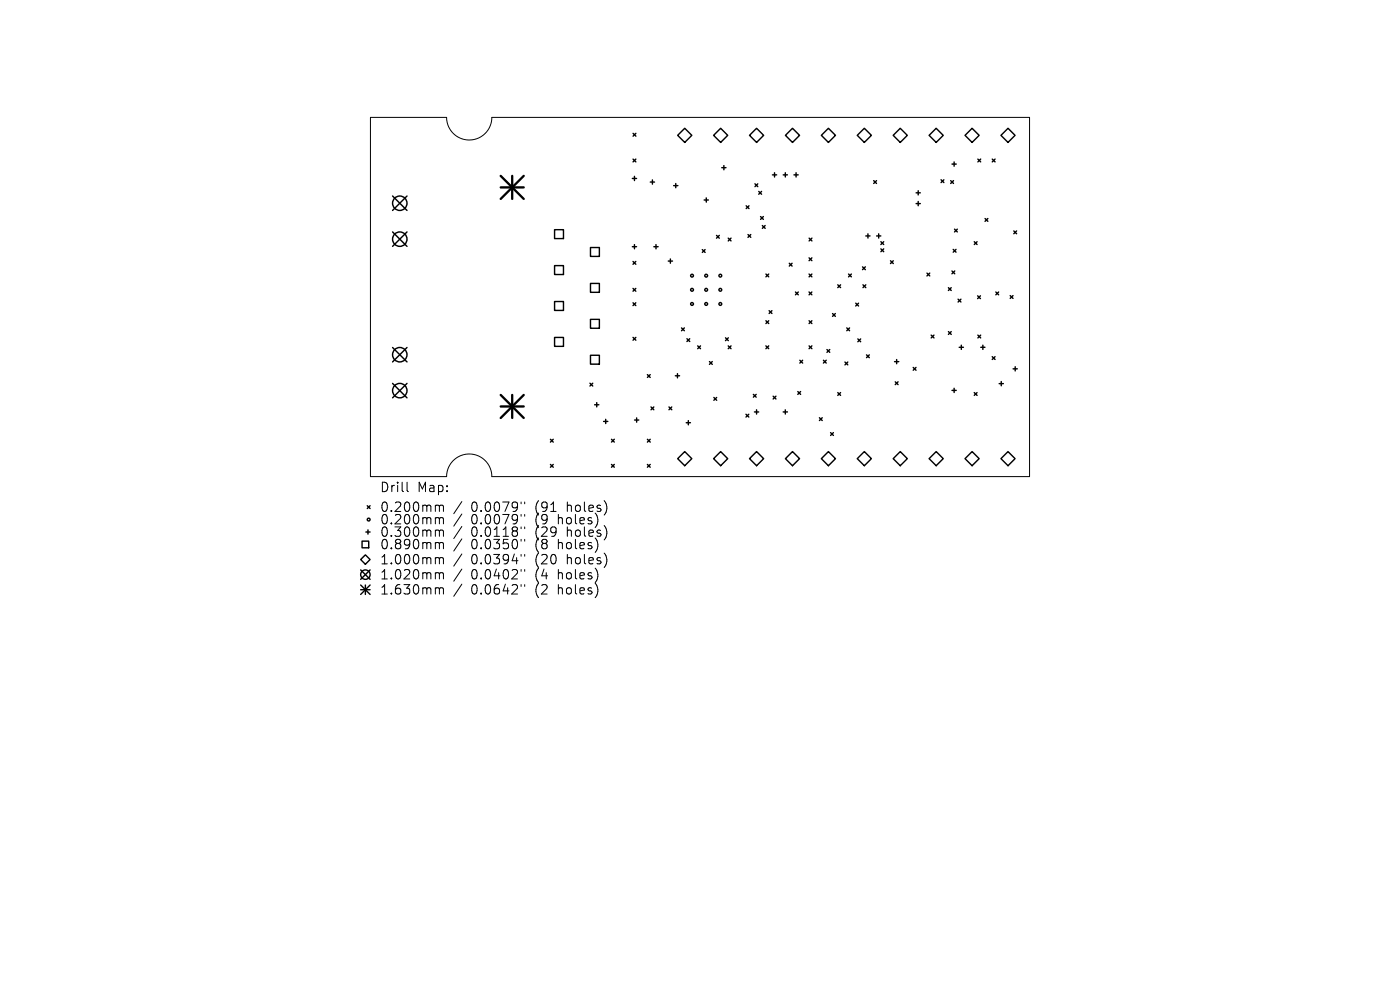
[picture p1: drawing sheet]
<svg xmlns="http://www.w3.org/2000/svg" width="297mm" height="210mm" viewBox="0 0 297 210" stroke-linecap="round" stroke-linejoin="round" font-family="sans-serif">
<defs><g id="words">
<g font-size="2.8">
<text x="80.5" y="104.7">Drill</text>
<text x="88.5" y="104.7">Map:</text>
<text x="80.5" y="108.9">0.200mm</text>
<text x="80.5" y="111.5">0.200mm</text>
<text x="100" y="108.9">0.0079&quot;</text>
<text x="100" y="111.5">0.0079&quot;</text>
<text x="113.7" y="108.9">(91</text>
<text x="113.7" y="111.5">(9</text>
<text x="118.6" y="111.5">holes)</text>
<text x="120.6" y="108.9">holes)</text>
<text x="80.5" y="114.2">0.300mm</text>
<text x="80.5" y="116.8">0.890mm</text>
<text x="80.5" y="120">1.000mm</text>
<text x="100" y="114.2">0.0118&quot;</text>
<text x="100" y="116.8">0.0350&quot;</text>
<text x="100" y="120">0.0394&quot;</text>
<text x="113.7" y="114.2">(29</text>
<text x="113.7" y="116.8">(8</text>
<text x="113.7" y="120">(20</text>
<text x="118.6" y="116.8">holes)</text>
<text x="120.6" y="114.2">holes)</text>
<text x="120.6" y="120">holes)</text>
<text x="80.5" y="123.2">1.020mm</text>
<text x="100" y="123.2">0.0402&quot;</text>
<text x="113.7" y="123.2">(4</text>
<text x="118.6" y="123.2">holes)</text>
<text x="80.5" y="126.4">1.630mm</text>
<text x="100" y="126.4">0.0642&quot;</text>
<text x="113.7" y="126.4">(2</text>
<text x="118.6" y="126.4">holes)</text>
</g>
</g></defs>
<g fill="none" stroke="#000" stroke-width=".21">
<path d="M78.6 24.9h16.1a4.8 4.8 0 0 0 4.8 4.8 4.8 4.8 0 0 0 4.8-4.8h114.1v76.2h-114.1a4.8 4.8 0 0 0-4.8-4.8 4.8 4.8 0 0 0-4.8 4.8h-16.1zM86.4 102.3v1.7l.2 .3M92.6 107.2l.5 .1 .1 .1M92.6 109.8h.3l.3 .3M92.6 112.4h.3l.3 .3M92.6 115.1h.3l.3 .3M92.6 118.3h.3l.3 .3M93.2 107.4l.3-.2 .5 .1 .1 1.2M93.2 107.4v1.1M93.2 110.1v1M93.2 112.7v1.1M93.2 115.4v1"/>
<path d="M93.2 118.6v1M93.2 110.1l.3-.3 .5 .1 .1 1.2M93.2 112.7l.3-.3 .5 .1 .1 1.3M93.2 115.4l.3-.3 .5 .1 .1 1.2M93.2 118.6l.3-.3 .5 .1 .1 1.2M98 106.4l-1.7 2.6M98 109l-1.7 2.6M98 111.7l-1.7 2.5M98 114.3l-1.7 2.6M98 117.5l-1.7 2.6M110.5 106.5v.4M110.5 109.1v.4"/>
<path d="M110.5 111.8v.4M110.5 114.4v.4M110.5 117.6v.4M111.3 106.5v.4M111.3 109.1v.4M111.3 111.8v.4M111.3 114.4v.4M111.3 117.6v.4M92.6 121.5h.3l.3 .3M92.6 124.7h.3l.3 .3M93.2 121.8v1M93.2 125v1"/>
<path d="M93.2 121.8l.3-.3 .5 .1 .1 1.2M93.2 125l.3-.3 .5 .1 .1 1.2M98 120.7l-1.7 2.6M98 123.9l-1.7 2.6M110.5 120.8v.4M110.5 124v.4M111.3 120.8v.4M111.3 124v.4"/>
</g>
<g fill="none" stroke="#000" stroke-width=".3">
<path d="M134.1 37.9h.9M134.3 33.7l.6 .6M134.3 28.3l.6 .6M134.6 37.4v.9M134.9 33.7l-.6 .6M134.9 28.3l-.6 .6M138 38.6h.9M138.4 38.2v.9M142.9 39.4h.9M143.4 38.9v.9M145.3 27.2l1.5 1.5-1.5 1.5-1.5-1.5zM152.9 27.2l1.5 1.5-1.5 1.5-1.5-1.5z"/>
<path d="M153.1 35.6h.9M153.6 35.1v.9M160.2 39l.6 .6M160.5 27.2l1.5 1.5-1.5 1.5-1.5-1.5zM160.8 39l-.6 .6M163.9 37.1h.9M164.3 36.6v.9M166.1 37.1h.9M166.6 36.6v.9M166.6 28.7l1.5-1.5 1.5 1.5-1.5 1.5zM168.4 37.1h.9M168.9 36.6v.9"/>
<path d="M174.2 28.7l1.5-1.5 1.5 1.5-1.5 1.5zM181.9 28.7l1.5-1.5 1.5 1.5-1.5 1.5zM185.3 38.3l.6 .6M185.9 38.3l-.6 .6M189.5 28.7l1.5-1.5 1.5 1.5-1.5 1.5zM197.1 28.7l1.5-1.5 1.5 1.5-1.5 1.5zM199.6 38.1l.6 .6M200.2 38.1l-.6 .6M201.7 38.3l.6 .6M202 34.8h.9M202.3 38.3l-.6 .6M202.4 34.4v.9"/>
<path d="M204.7 28.7l1.5-1.5 1.5 1.5-1.5 1.5zM207.4 33.7l.6 .6M208 33.7l-.6 .6M210.5 33.7l.6 .6M211.1 33.7l-.6 .6M212.3 28.7l1.5-1.5 1.5 1.5-1.5 1.5zM117.6 48.7h1.9v1.9h-1.9zM117.6 56.3h1.9v1.9h-1.9zM125.3 52.5h1.9v1.9h-1.9zM134.1 52.3h.9M134.3 55.5l.6 .6M134.6 51.9v.9"/>
<path d="M134.9 55.5l-.6 .6M138.7 52.3h.9M139.2 51.9v.9M141.8 55.4h.9M142.2 54.9v.9M149 52.9l.6 .6M149.4 42.4h.9M149.6 52.9l-.6 .6M149.8 42v.9M152 49.9l.6 .6M152.6 49.9l-.6 .6M154.5 50.5l.6 .6"/>
<path d="M155.1 50.5l-.6 .6M158.3 43.7l.6 .6M158.7 49.7l.6 .6M158.9 43.7l-.6 .6M159.3 49.7l-.6 .6M161 40.6l.6 .6M161.3 45.9l.6 .6M161.6 40.6l-.6 .6M161.7 47.8l.6 .6M161.9 45.9l-.6 .6M162.3 47.8l-.6 .6M162.5 58.1l.6 .6"/>
<path d="M163.1 58.1l-.6 .6M167.4 55.8l.6 .6M168 55.8l-.6 .6M171.6 54.7l.6 .6M171.6 58.1l.6 .6M171.6 50.5l.6 .6M172.2 54.7l-.6 .6M172.2 58.1l-.6 .6M172.2 50.5l-.6 .6M180 58.1l.6 .6M180.6 58.1l-.6 .6M183 56.6l.6 .6"/>
<path d="M183.6 56.6l-.6 .6M183.7 50h.9M184.1 49.6v.9M186 50h.9M186.4 49.6v.9M186.9 51.3l.6 .6M186.9 52.8l.6 .6M187.5 52.8l-.6 .6M187.5 51.3l-.6 .6M188.9 55.3l.6 .6M189.5 55.3l-.6 .6M194.3 40.9h.9"/>
<path d="M194.3 43.2h.9M194.8 40.5v.9M194.8 42.7v.9M196.6 57.9l.6 .6M197.2 57.9l-.6 .6M201.9 57.5l.6 .6M202.2 52.9l.6 .6M202.5 48.6l.6 .6M202.5 57.5l-.6 .6M202.8 52.9l-.6 .6M203.1 48.6l-.6 .6M206.7 51.3l.6 .6"/>
<path d="M207.3 51.3l-.6 .6M209 46.3l.6 .6M209.6 46.3l-.6 .6M215.1 49l.6 .6M215.7 49l-.6 .6M117.6 64h1.9v1.9h-1.9zM117.6 71.6h1.9v1.9h-1.9zM125.3 60.1h1.9v1.9h-1.9zM125.3 67.7h1.9v1.9h-1.9zM125.3 75.4h1.9v1.9h-1.9zM134.3 61.2l.6 .6M134.3 64.2l.6 .6"/>
<path d="M134.3 71.6l.6 .6M134.9 61.2l-.6 .6M134.9 64.2l-.6 .6M134.9 71.6l-.6 .6M137.3 79.5l.6 .6M137.9 79.5l-.6 .6M143.3 79.7h.9M143.7 79.3v.9M144.6 69.6l.6 .6M145.2 69.6l-.6 .6M145.7 71.8l.6 .6M146.3 71.8l-.6 .6"/>
<path d="M148 73.4l.6 .6M148.6 73.4l-.6 .6M150.5 76.7l.6 .6M151.1 76.7l-.6 .6M153.9 71.7l.6 .6M154.5 73.4l.6 .6M154.5 71.7l-.6 .6M155.1 73.4l-.6 .6M162.5 68l.6 .6M162.5 73.4l.6 .6M163.1 68l-.6 .6M163.1 73.4l-.6 .6"/>
<path d="M163.2 65.9l.6 .6M163.8 65.9l-.6 .6M168.8 61.9l.6 .6M169.4 61.9l-.6 .6M169.7 76.4l.6 .6M170.3 76.4l-.6 .6M171.6 61.9l.6 .6M171.6 68l.6 .6M171.6 73.4l.6 .6M172.2 61.9l-.6 .6M172.2 68l-.6 .6M172.2 73.4l-.6 .6"/>
<path d="M174.7 76.4l.6 .6M175.3 76.4l-.6 .6M175.4 74.1l.6 .6M176 74.1l-.6 .6M176.6 66.5l.6 .6M177.2 66.5l-.6 .6M177.7 60.4l.6 .6M178.3 60.4l-.6 .6M179.3 76.8l.6 .6M179.6 69.6l.6 .6M179.9 76.8l-.6 .6M180.2 69.6l-.6 .6"/>
<path d="M181.5 64.3l.6 .6M182 71.9l.6 .6M182.1 64.3l-.6 .6M182.6 71.9l-.6 .6M183.1 60.4l.6 .6M183.7 60.4l-.6 .6M183.8 75.3l.6 .6M184.4 75.3l-.6 .6M189.8 76.7h.9M190.2 76.3v.9M193.7 77.9l.6 .6M194.3 77.9l-.6 .6"/>
<path d="M197.5 71.1l.6 .6M198.1 71.1l-.6 .6M201.2 61l.6 .6M201.2 70.3l.6 .6M201.8 61l-.6 .6M201.8 70.3l-.6 .6M203.3 63.5l.6 .6M203.5 73.7h.9M203.9 63.5l-.6 .6M203.9 73.2v.9M207.4 62.7l.6 .6M207.4 71.1l.6 .6"/>
<path d="M208 62.7l-.6 .6M208 71.1l-.6 .6M208.1 73.7h.9M208.5 73.2v.9M210.5 75.7l.6 .6M211.1 75.7l-.6 .6M211.3 61.9l.6 .6M211.9 61.9l-.6 .6M214.3 62.7l.6 .6M214.9 62.7l-.6 .6M214.9 78.2h.9M215.4 77.8v.9"/>
<path d="M116.8 93.2l.6 .6M116.8 98.5l.6 .6M117.4 93.2l-.6 .6M117.4 98.5l-.6 .6M125.2 81.3l.6 .6M125.8 81.3l-.6 .6M126.1 85.9h.9M126.6 85.4v.9M128 89.4h.9M128.5 88.9v.9M129.7 93.2l.6 .6M129.7 98.5l.6 .6"/>
<path d="M130.3 93.2l-.6 .6M130.3 98.5l-.6 .6M134.6 89.1h.9M135.1 88.7v.9M137.3 93.2l.6 .6M137.3 98.5l.6 .6M137.9 93.2l-.6 .6M137.9 98.5l-.6 .6M138.1 86.3l.6 .6M138.7 86.3l-.6 .6M141.9 86.3l.6 .6M142.5 86.3l-.6 .6"/>
<path d="M143.8 97.3l1.5-1.5 1.5 1.5-1.5 1.5zM145.6 89.7h.9M146 89.2v.9M151.4 97.3l1.5-1.5 1.5 1.5-1.5 1.5zM151.4 84.3l.6 .6M152 84.3l-.6 .6M158.3 87.9l.6 .6M158.9 87.9l-.6 .6M159 97.3l1.5-1.5 1.5 1.5-1.5 1.5zM159.8 83.7l.6 .6M160.1 87.4h.9M160.4 83.7l-.6 .6"/>
<path d="M160.5 86.9v.9M164 84l.6 .6M164.6 84l-.6 .6M166.1 87.4h.9M166.6 86.9v.9M166.6 97.3l1.5-1.5 1.5 1.5-1.5 1.5zM169.2 83.1l.6 .6M169.8 83.1l-.6 .6M173.8 88.6l.6 .6M174.2 97.3l1.5-1.5 1.5 1.5-1.5 1.5zM174.4 88.6l-.6 .6M176.2 91.8l.6 .6"/>
<path d="M176.8 91.8l-.6 .6M177.7 83.3l.6 .6M178.3 83.3l-.6 .6M181.9 97.3l1.5-1.5 1.5 1.5-1.5 1.5zM189.5 97.3l1.5-1.5 1.5 1.5-1.5 1.5zM189.9 81l.6 .6M190.5 81l-.6 .6M197.1 97.3l1.5-1.5 1.5 1.5-1.5 1.5zM202 82.8h.9M202.4 82.4v.9M204.7 97.3l1.5-1.5 1.5 1.5-1.5 1.5zM206.7 83.3l.6 .6"/>
<path d="M207.3 83.3l-.6 .6M212 81.4h.9M212.3 97.3l1.5-1.5 1.5 1.5-1.5 1.5zM212.4 80.9v.9M76.5 118.7l1-1 1 1-1 1zM76.8 114.8h1.4v1.4h-1.4zM77.6 112.9h.9M77.9 107.3l.6 .6M78.1 112.4v.9M78.5 107.3l-.6 .6M76.5 120.9l2 2M76.5 124.1l2 2"/>
<path d="M76.5 125.1h2M77.5 124.1v2M78.5 124.1l-2 2M78.5 120.9l-2 2"/>
<circle cx="146.8" cy="58.5" r=".3"/>
<circle cx="149.8" cy="58.5" r=".3"/>
<circle cx="152.8" cy="58.5" r=".3"/>
<circle cx="146.8" cy="64.5" r=".3"/>
<circle cx="146.8" cy="61.5" r=".3"/>
<circle cx="149.8" cy="64.5" r=".3"/>
<circle cx="149.8" cy="61.5" r=".3"/>
<circle cx="152.8" cy="64.5" r=".3"/>
<circle cx="152.8" cy="61.5" r=".3"/>
<circle cx="78.2" cy="110.2" r=".3"/>
<circle cx="77.5" cy="121.9" r="1"/>
</g>
<g fill="none" stroke="#000" stroke-width=".31">
<path d="M83.3 41.6l3 3M83.3 49.2l3 3.1M86.3 41.6l-3 3M86.3 49.2l-3 3.1M83.3 73.7l3 3.1M86.3 73.7l-3 3.1M83.3 81.3l3 3.1M86.3 81.3l-3 3.1"/>
<circle cx="84.8" cy="43.1" r="1.53"/>
<circle cx="84.8" cy="50.7" r="1.53"/>
<circle cx="84.8" cy="75.2" r="1.53"/>
<circle cx="84.8" cy="82.9" r="1.53"/>
</g>
<path d="M106.2 37.3l4.9 4.9M106.2 39.8h4.9M108.7 37.3v4.9M111.1 37.3l-4.9 4.9M106.2 83.8l4.9 4.9M106.2 86.2h4.9M108.7 83.8v4.9M111.1 83.8l-4.9 4.9" fill="none" stroke="#000" stroke-width=".49"/>
<use href="#words"/>
</svg>
